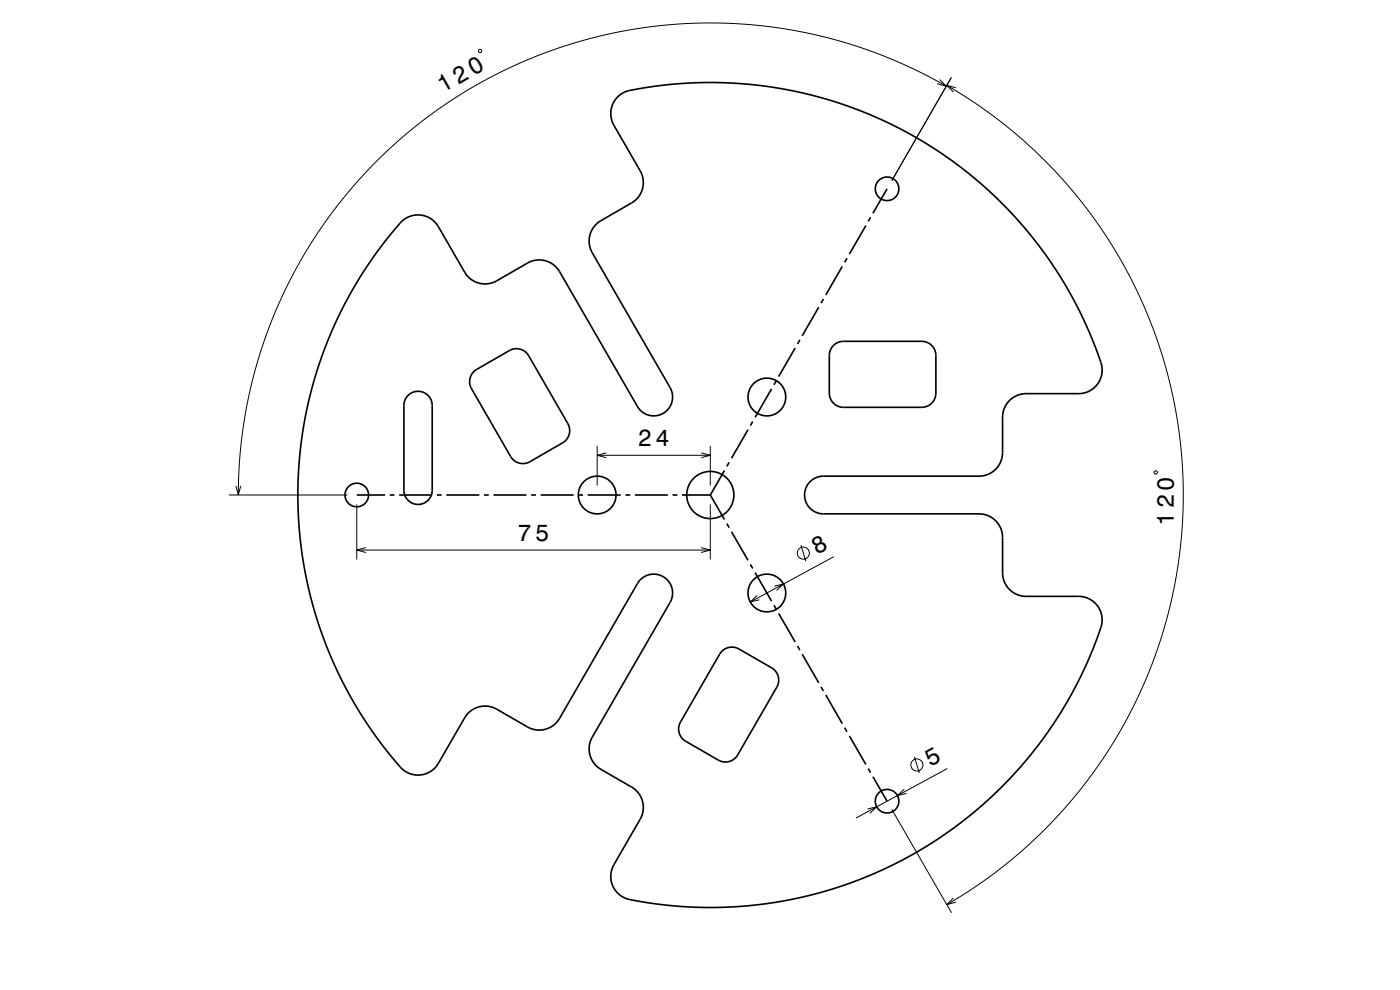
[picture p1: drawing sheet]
<svg xmlns="http://www.w3.org/2000/svg" width="297mm" height="210mm" viewBox="0 0 297 210" stroke-linecap="round" stroke-linejoin="round" font-family="sans-serif">
<defs><g id="words">
<g font-size="5.1">
<text x="94" y="19.8" transform="rotate(-30 94 19.8)">120</text>
<text x="173.3" y="117.8" transform="rotate(-29 173.3 117.8)">8</text>
<text x="197.4" y="162.7" transform="rotate(-29 197.4 162.7)">5</text>
</g>
<g font-size="5">
<text x="135.3" y="94.6">24</text>
<text x="249" y="111.5" transform="rotate(-90 249 111.5)">120</text>
<text x="109.8" y="114.7">75</text>
</g>
</g></defs>
<g fill="none" stroke="#000" stroke-width=".21">
<path d="M101.6 10.6h.5v.5h-.5zM199.3 16.9l1.5 1.4-2-.5M200.8 18.3l-6-3.2-5.5-2.5-5.6-2.1-6.7-2.1-6-1.5-6.7-1.1-5.9-.6-7-.3-7 .2-6 .5-6.7 1.1-6.6 1.5-6.4 1.9-6.3 2.4-6 2.7-5.7 3-5.5 3.5-5.3 3.7-5.2 4.3-4.6 4.3-4.5 4.7-3.9 4.8-4 5.5-3.7 5.9-3 5.5-2.6 5.7-2.2 5.8-2.2 6.9-1.5 6.6-1.1 6.4-.7 7-.1 6.2M200.9 18.1l5 3.1 5.7 4.1 4.8 3.9 5.2 4.8 4.6 4.9 3.9 4.8 3.8 5.3 3.7 5.9 3 5.5 2.7 6 2.5 6.5 1.8 6 1.5 6.6 1.1 6.4 .6 6.4 .2 6.5-.2 6.3-.6 6.7-1 6.4-1.5 6.6-1.9 6.2-2.5 6.6-2.6 5.6-3.1 6-3.7 5.9-3.7 5.1-4 4.8-4.9 5.3-4.6 4.3-5 4.1-5.3 3.8-5.5 3.4M201.9 16.4l-12.7 21.9M202.8 18.6l-1.9-.5 1.4 1.4M126.7 94.6v8.4M126.7 96.6h24M128.6 96.1l-1.9 .5 1.9 .5M148.8 96.1l1.9 .5-1.9 .5M150.7 94.6v8.4M48.6 105h25.1"/>
<path d="M50 103.1l.6 1.9 .5-1.9M75.7 107v11.7M75.7 116.7h75M77.6 116.2l-1.9 .5 1.9 .5M148.8 116.2l1.9 .5-1.9 .5M150.7 107v11.7M169.9 115.6l1 3.4M176.9 118.1l-17.7 9.6M244.8 100.1l.5-.2 .2 .4-.4 .3zM160.6 126.3l-1.4 1.4 1.9-.5M164.3 124.3l1.9-.4-1.4 1.4M184 171.6l2-.5-1.5 1.4"/>
<path d="M189.2 171.7l12.7 21.9M191.8 167.4l-1.4 1.4 1.9-.5M194 160.6l1 3.4M201 163l-19.4 10.5M202.3 190.5l-1.4 1.4 1.9-.5"/>
<circle cx="170.4" cy="117.3" r="1.28"/>
<circle cx="194.5" cy="162.3" r="1.28"/>
</g>
<g fill="none" stroke="#000" stroke-width=".35">
<path d="M85.1 47.1a5 5 0 0 1 7.9 1l5.7 9.8a5 5 0 0 0 6.7 1.7l6.6-3.8a5 5 0 0 1 6.7 1.8l16.7 28.8a4 4 0 0 0 5.4 1.2 4 4 0 0 0 1.4-5.4l-16.6-28.7a5 5 0 0 1 1.9-6.7l6.7-3.9a5 5 0 0 0 1.6-6.7l-5.7-9.8a5.1 5.1 0 0 1 4.5-7.4l7.9-1.1 7.3-.4 7.5 .2 7.7 1 7.8 1.6 7.4 2.3 7.1 3 7.2 3.6 6.3 4.1 5.9 4.5 5.4 4.9 5.6 6 4.7 6.2 3.9 6.1 3.4 6.4 3.2 7.6a6.7 6.7 0 0 1 .6 5.3 5 5 0 0 1-4.7 3.2h-11.4a5 5 0 0 0-4.7 5v7.6a5 5 0 0 1-5 4.9h-33.3a4 4 0 0 0-3.7 4.1 4 4 0 0 0 4 3.9h33.1a5 5 0 0 1 4.9 5v7.8a5 5 0 0 0 5 4.7h11.4a5.1 5.1 0 0 1 4.1 7.6l-2.8 6.9-3.5 7-3.9 6.3-4.8 6.4-5.2 5.8-5.9 5.4-6.4 4.9-5.8 3.7-6.7 3.5-7.3 3.1-6.9 2.3-7.8 1.7-7.5 1-7.5 .4-7.2-.3-8.4-1a7 7 0 0 1-4.8-2 5 5 0 0 1-.6-5.8l5.7-9.8a5 5 0 0 0-1.9-6.7l-6.6-3.8a5 5 0 0 1-1.8-6.7l16.7-28.8a4 4 0 0 0-1.7-5.3 4 4 0 0 0-5.4 1.5l-16.5 28.7a5 5 0 0 1-6.8 1.7l-6.7-3.9a5 5 0 0 0-6.6 2l-5.7 9.8a5.1 5.1 0 0 1-8.7-.2l-4.6-5.9-4.4-6.7-3.7-7-3-7.2-2.2-7.1-1.7-7.6-1.1-7.4-.3-8.5 .4-8 1.1-7.7 1.8-7.5 2.6-7.8 3.1-7.1 3.6-6.6 4.1-6.3zM178.7 56.5l-3.5 6.1M179.7 54.8l-.5 .8M183.7 47.8l-3.5 6.1M184.7 46.1l-.5 .9M188.2 40.1l-3 5.1M100.5 78.8l7.6-4.4a3 3 0 0 1 4.1 1.1l8.3 14.3a3 3 0 0 1-1.1 4.1l-7 4a3 3 0 0 1-4.1-1.1l-8.3-14.3a3 3 0 0 1 .5-3.7zM168.7 73.8l-3.5 6.1M169.7 72.1l-.5 .9M173.7 65.2l-3.5 6M174.7 63.4l-.5 .9M176.9 73.2a3 3 0 0 1 2-.8h16.6a3 3 0 0 1 3 3v8a3 3 0 0 1-3 3h-16.6a3 3 0 0 1-3-3v-8a2.98 2.98 0 0 1 1-2.2z"/>
<path d="M86.6 83.8a3 3 0 0 1 3.3-.6 3 3 0 0 1 1.8 2.8v18a3 3 0 0 1-3 3 3 3 0 0 1-3-3v-18.2a3 3 0 0 1 .9-2zM153.7 99.8l-3 5.2M154.7 98.1l-.5 .8M158.7 91.1l-3.5 6.1M159.7 89.4l-.5 .9M163.7 82.5l-3.5 6M164.7 80.8l-.5 .8M75.7 105h6M82.7 105h1M84.7 105h7M92.7 105h1M94.7 105h7"/>
<path d="M102.7 105h1M104.7 105h7M112.7 105h1M114.7 105h7M122.7 105h1M124.7 105h7M132.7 105h1M134.7 105h7M142.7 105h1M144.7 105h6M150.7 105l3 5.2M154.2 111.1l.5 .8"/>
<path d="M155.2 112.8l3.5 6.1M159.2 119.7l.5 .9M153.1 138.2a3 3 0 0 1 3.7-.5l6.9 4a3 3 0 0 1 1.1 4.1l-8.3 14.3a2.99 2.99 0 0 1-4.1 1.1l-6.9-4a2.99 2.99 0 0 1-1.1-4.1zM160.2 121.5l3.5 6M164.2 128.4l.5 .9M165.2 130.1l3.5 6.1M169.2 137l.5 .9M170.2 138.8l3.5 6M174.2 145.7l.5 .9M175.2 147.4l3.5 6.1M179.2 154.4l.5 .8M180.2 156.1l3.5 6.1"/>
<path d="M184.2 163l.5 .9M185.2 164.8l3 5.2"/>
<circle cx="188.2" cy="40" r="2.5"/>
<circle cx="162.7" cy="84.2" r="4"/>
<circle cx="75.7" cy="105" r="2.5"/>
<circle cx="126.7" cy="105" r="4"/>
<circle cx="150.7" cy="105" r="5"/>
<circle cx="162.7" cy="125.8" r="4"/>
<circle cx="188.2" cy="170" r="2.5"/>
</g>
<use href="#words"/>
</svg>
